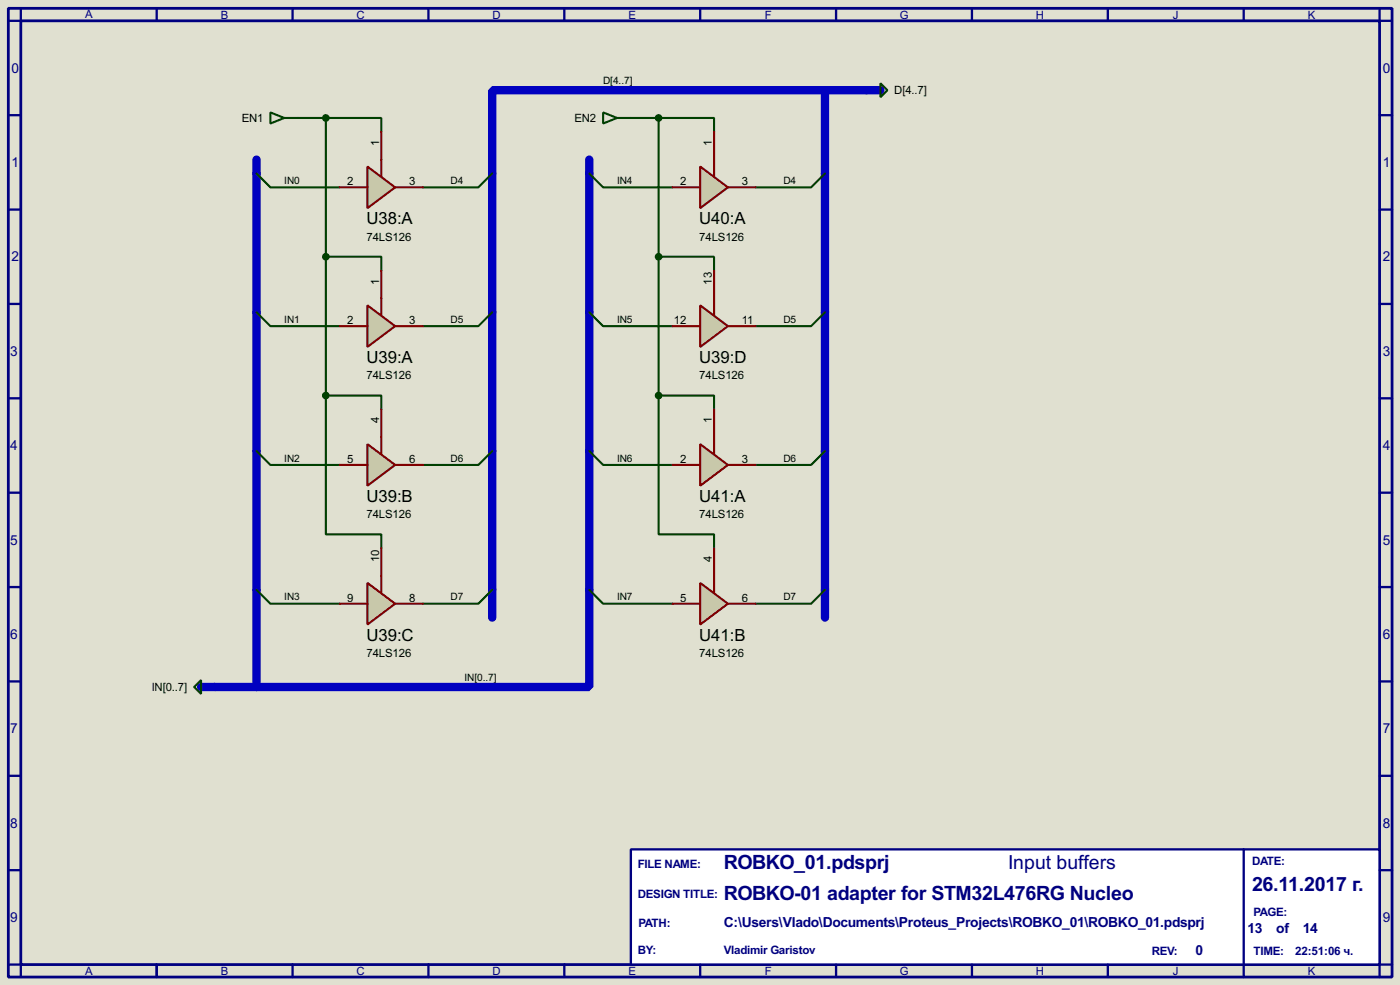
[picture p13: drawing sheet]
<svg xmlns="http://www.w3.org/2000/svg" width="256mm" height="180mm" viewBox="0 0 256 180" stroke-linecap="round" stroke-linejoin="round" font-family="sans-serif">
<defs><g id="words">
<g font-size="4" fill="#000080">
<text x="132.6" y="159">ROBKO_01.pdsprj</text>
<text x="184.7" y="159">Input buffers</text>
<text x="132.6" y="164.8">ROBKO-01 adapter for STM32L476RG Nucleo</text>
<text x="229.4" y="163.1">26.11.2017 г.</text>
</g>
<g font-size="3.4">
<text x="67.1" y="41.1">U38:A</text>
<text x="128.1" y="41.1">U40:A</text>
<text x="67.1" y="66.5">U39:A</text>
<text x="128.1" y="66.5">U39:D</text>
<text x="67.1" y="91.9">U39:B</text>
<text x="128.1" y="91.9">U41:A</text>
<text x="67.1" y="117.2">U39:C</text>
<text x="128.1" y="117.2">U41:B</text>
</g>
<g font-size="2.8" fill="#000080">
<text x="2.1" y="13.3">0</text>
<text x="253.3" y="13.3">0</text>
<text x="2.1" y="30.6">1</text>
<text x="253.3" y="30.6">1</text>
<text x="2.1" y="47.8">2</text>
<text x="253.3" y="47.8">2</text>
<text x="1.9" y="65.1">3</text>
<text x="253.3" y="65.1">3</text>
<text x="1.9" y="82.4">4</text>
<text x="253.3" y="82.4">4</text>
<text x="1.9" y="99.7">5</text>
<text x="253.3" y="99.7">5</text>
<text x="1.9" y="116.9">6</text>
<text x="253.3" y="116.9">6</text>
<text x="1.9" y="134.2">7</text>
<text x="253.3" y="134.2">7</text>
<text x="1.9" y="151.5">8</text>
<text x="253.3" y="151.5">8</text>
<text x="1.9" y="168.7">9</text>
<text x="132.6" y="169.7">C:\Users\Vlado\Documents\Proteus_Projects\ROBKO_01\ROBKO_01.pdsprj</text>
<text x="228.5" y="170.7">13</text>
<text x="233.8" y="170.7">of</text>
<text x="238.7" y="170.7">14</text>
<text x="253.3" y="168.7">9</text>
<text x="219" y="174.8">0</text>
</g>
<g font-size="2.4" fill="#000080">
<text x="116.8" y="158.8">FILE NAME:</text>
<text x="229.4" y="158.3">DATE:</text>
<text x="116.8" y="164.3">DESIGN TITLE:</text>
<text x="229.6" y="167.7">PAGE:</text>
<text x="117" y="169.6">PATH:</text>
<text x="116.8" y="174.6">BY:</text>
<text x="132.6" y="174.6">Vladimir Garistov</text>
<text x="211" y="174.7">REV:</text>
<text x="229.6" y="174.7">TIME:</text>
<text x="237.3" y="174.7">22:51:06 ч.</text>
</g>
<g font-size="2.3" fill="#000080">
<text x="15.6" y="3.3">A</text>
<text x="40.5" y="3.5">B</text>
<text x="65.3" y="3.5">C</text>
<text x="90.2" y="3.5">D</text>
<text x="115.1" y="3.5">E</text>
<text x="140.1" y="3.5">F</text>
<text x="164.8" y="3.5">G</text>
<text x="189.8" y="3.5">H</text>
<text x="214.9" y="3.5">J</text>
<text x="239.6" y="3.5">K</text>
<text x="15.6" y="178.5">A</text>
<text x="40.5" y="178.5">B</text>
<text x="65.3" y="178.5">C</text>
<text x="90.2" y="178.5">D</text>
<text x="115.1" y="178.5">E</text>
<text x="140.1" y="178.5">F</text>
<text x="164.8" y="178.5">G</text>
<text x="189.8" y="178.5">H</text>
<text x="214.9" y="178.5">J</text>
<text x="239.6" y="178.5">K</text>
</g>
<g font-size="2.3">
<text x="163.8" y="17.2">D[4..7]</text>
<text x="44.3" y="22.3">EN1</text>
<text x="105.2" y="22.3">EN2</text>
<text x="69.5" y="26.7" transform="rotate(-90 69.5 26.7)">1</text>
<text x="130.4" y="26.7" transform="rotate(-90 130.4 26.7)">1</text>
<text x="63.6" y="33.9">2</text>
<text x="74.9" y="33.9">3</text>
<text x="124.6" y="33.9">2</text>
<text x="135.9" y="33.9">3</text>
<text x="67.1" y="44">74LS126</text>
<text x="128.1" y="44">74LS126</text>
<text x="69.5" y="52.1" transform="rotate(-90 69.5 52.1)">1</text>
<text x="130.4" y="52.1" transform="rotate(-90 130.4 52.1)">13</text>
<text x="63.6" y="59.3">2</text>
<text x="74.9" y="59.3">3</text>
<text x="123.4" y="59.3">12</text>
<text x="135.9" y="59.3">11</text>
<text x="67.1" y="69.4">74LS126</text>
<text x="128.1" y="69.4">74LS126</text>
<text x="69.5" y="77.5" transform="rotate(-90 69.5 77.5)">4</text>
<text x="130.4" y="77.5" transform="rotate(-90 130.4 77.5)">1</text>
<text x="63.6" y="84.7">5</text>
<text x="74.9" y="84.7">6</text>
<text x="124.6" y="84.7">2</text>
<text x="135.9" y="84.7">3</text>
<text x="67.1" y="94.8">74LS126</text>
<text x="128.1" y="94.8">74LS126</text>
<text x="69.5" y="102.9" transform="rotate(-90 69.5 102.9)">10</text>
<text x="130.4" y="102.9" transform="rotate(-90 130.4 102.9)">4</text>
<text x="63.6" y="110.1">9</text>
<text x="74.9" y="110.1">8</text>
<text x="124.6" y="110.1">5</text>
<text x="135.9" y="110.1">6</text>
<text x="67.1" y="120.2">74LS126</text>
<text x="128.1" y="120.2">74LS126</text>
<text x="27.8" y="126.4">IN[0..7]</text>
</g>
<g font-size="2.1">
<text x="110.5" y="15.4">D[4..7]</text>
<text x="52.1" y="33.7">IN0</text>
<text x="82.5" y="33.7">D4</text>
<text x="113" y="33.7">IN4</text>
<text x="143.5" y="33.7">D4</text>
<text x="52.1" y="59.1">IN1</text>
<text x="82.5" y="59.1">D5</text>
<text x="113" y="59.1">IN5</text>
<text x="143.5" y="59.1">D5</text>
<text x="52.1" y="84.5">IN2</text>
<text x="82.5" y="84.5">D6</text>
<text x="113" y="84.5">IN6</text>
<text x="143.5" y="84.5">D6</text>
<text x="52.1" y="109.9">IN3</text>
<text x="82.5" y="109.9">D7</text>
<text x="113" y="109.9">IN7</text>
<text x="143.5" y="109.9">D7</text>
<text x="85.1" y="124.6">IN[0..7]</text>
</g>
</g></defs>
<path d="M0 0h256.5v180.3h-256.5z" fill="#e0e0d0"/>
<path d="M1.5 1.5h253.5v177.3h-253.5zM3.8 3.8h248.9v172.7h-248.9z" fill="none" stroke="#000080" stroke-width=".51"/>
<path d="M3.8 1.5v2.3h-2.3M28.7 1.5v2.3" fill="none" stroke="#000080" stroke-width=".42"/>
<path d="M115.6 155.4h137.1v21.1h-137.1z" fill="#fff" stroke="#000080" stroke-width=".42"/>
<g fill="none" stroke="#000080" stroke-width=".42">
<path d="M53.6 1.5v2.3M78.5 1.5v2.3M103.4 1.5v2.3M128.3 1.5v2.3M153.2 1.5v2.3M178.1 1.5v2.3M202.9 1.5v2.3M227.8 1.5v2.3M252.7 1.5v2.3h2.3M1.5 21.1h2.3M1.5 38.4h2.3M252.7 21.1h2.3"/>
<path d="M252.7 38.4h2.3M1.5 55.6h2.3M252.7 55.6h2.3M1.5 72.9h2.3M252.7 72.9h2.3M1.5 90.2h2.3M252.7 90.2h2.3M1.5 107.4h2.3M252.7 107.4h2.3M1.5 124.7h2.3M252.7 124.7h2.3M1.5 142h2.3"/>
<path d="M1.5 159.3h2.3M227.8 155.4v23.4M252.7 142h2.3M252.7 159.3h2.3M1.5 176.5h2.3v2.3M28.7 176.5v2.3M53.6 176.5v2.3M78.5 176.5v2.3M103.4 176.5v2.3M128.3 176.5v2.3M153.2 176.5v2.3M178.1 176.5v2.3"/>
<path d="M202.9 176.5v2.3M255 176.5h-2.3v2.3"/>
</g>
<path d="M151.1 16.5h-60.9v96.5M151.1 16.5h7.6M151.1 16.5v96.5M47 29.2v96.5M107.9 29.2v96.5h-60.9M39.4 125.7h7.6" fill="none" stroke="#0000c0" stroke-width="1.5"/>
<g fill="none" stroke="#004000" stroke-width=".38">
<path d="M47 31.7l2.5 2.6h12.7M54.6 21.6h5.1M59.7 21.6h10.1v2.5M59.7 21.6v50.8M90.2 31.7l-2.6 2.6h-10.1M107.9 31.7l2.6 2.6h12.7M115.6 21.6h5M120.6 21.6h10.2v2.5M120.6 21.6v50.8M151.1 31.7l-2.5 2.6h-10.2M47 57.1l2.5 2.6h12.7M59.7 47h10.1v2.5"/>
<path d="M90.2 57.1l-2.6 2.6h-10.1M107.9 57.1l2.6 2.6h12.7M120.6 47h10.2v2.5M151.1 57.1l-2.5 2.6h-10.2M59.7 72.4h10.1v2.5M59.7 72.4v25.4h10.1v2.5M120.6 72.4h10.2v2.5M120.6 72.4v25.4h10.2v2.5M47 82.5l2.5 2.6h12.7M90.2 82.5l-2.6 2.6h-10.1M107.9 82.5l2.6 2.6h12.7M151.1 82.5l-2.5 2.6h-10.2"/>
<path d="M47 107.9l2.5 2.6h12.7M90.2 107.9l-2.6 2.6h-10.1M107.9 107.9l2.6 2.6h12.7M151.1 107.9l-2.5 2.6h-10.2"/>
</g>
<path d="M67.3 30.5l5.1 3.8-5.1 3.8z" fill="#c8c8aa" stroke="#800000" stroke-width=".38"/>
<path d="M62.2 34.3h5.1M69.8 24.1v8.2M72.4 34.3h5.1" fill="none" stroke="#800000" stroke-width=".38"/>
<path d="M67.3 55.9l5.1 3.8-5.1 3.8z" fill="#c8c8aa" stroke="#800000" stroke-width=".38"/>
<path d="M62.2 59.7h5.1M69.8 49.5v8.2M72.4 59.7h5.1" fill="none" stroke="#800000" stroke-width=".38"/>
<path d="M67.3 81.3l5.1 3.8-5.1 3.8z" fill="#c8c8aa" stroke="#800000" stroke-width=".38"/>
<path d="M69.8 74.9v8.2M62.2 85.1h5.1M72.4 85.1h5.1" fill="none" stroke="#800000" stroke-width=".38"/>
<path d="M67.3 106.7l5.1 3.8-5.1 3.8z" fill="#c8c8aa" stroke="#800000" stroke-width=".38"/>
<path d="M62.2 110.5h5.1M69.8 100.3v8.2M72.4 110.5h5.1" fill="none" stroke="#800000" stroke-width=".38"/>
<g fill="#004000" stroke="#004000" stroke-width=".38">
<circle cx="59.7" cy="72.4" r=".51"/>
<circle cx="59.7" cy="47" r=".51"/>
</g>
<path d="M128.3 30.5l5 3.8-5 3.8z" fill="#c8c8aa" stroke="#800000" stroke-width=".38"/>
<path d="M123.2 34.3h5.1M130.8 24.1v8.2M133.3 34.3h5.1" fill="none" stroke="#800000" stroke-width=".38"/>
<path d="M128.3 55.9l5 3.8-5 3.8z" fill="#c8c8aa" stroke="#800000" stroke-width=".38"/>
<path d="M123.2 59.7h5.1M130.8 49.5v8.2M133.3 59.7h5.1" fill="none" stroke="#800000" stroke-width=".38"/>
<path d="M128.3 81.3l5 3.8-5 3.8z" fill="#c8c8aa" stroke="#800000" stroke-width=".38"/>
<path d="M130.8 74.9v8.2M123.2 85.1h5.1M133.3 85.1h5.1" fill="none" stroke="#800000" stroke-width=".38"/>
<path d="M128.3 106.7l5 3.8-5 3.8z" fill="#c8c8aa" stroke="#800000" stroke-width=".38"/>
<path d="M123.2 110.5h5.1M130.8 100.3v8.2M133.3 110.5h5.1" fill="none" stroke="#800000" stroke-width=".38"/>
<g fill="#004000" stroke="#004000" stroke-width=".38">
<circle cx="120.6" cy="72.4" r=".51"/>
<circle cx="120.6" cy="47" r=".51"/>
<circle cx="59.7" cy="21.6" r=".51"/>
<circle cx="120.6" cy="21.6" r=".51"/>
</g>
<path d="M158.7 16.5h2.6M36.8 125.7h2.6" fill="none" stroke="#0000c0" stroke-width="1.5"/>
<path d="M161.3 15.2l1.3 1.3-1.3 1.3zM49.5 20.6l2.6 1-2.6 1zM52.1 21.6h2.5M110.5 20.6l2.5 1-2.5 1zM113 21.6h2.6M35.6 125.7l1.2-1.2v2.5z" fill="none" stroke="#004000" stroke-width=".38"/>
<use href="#words"/>
</svg>
